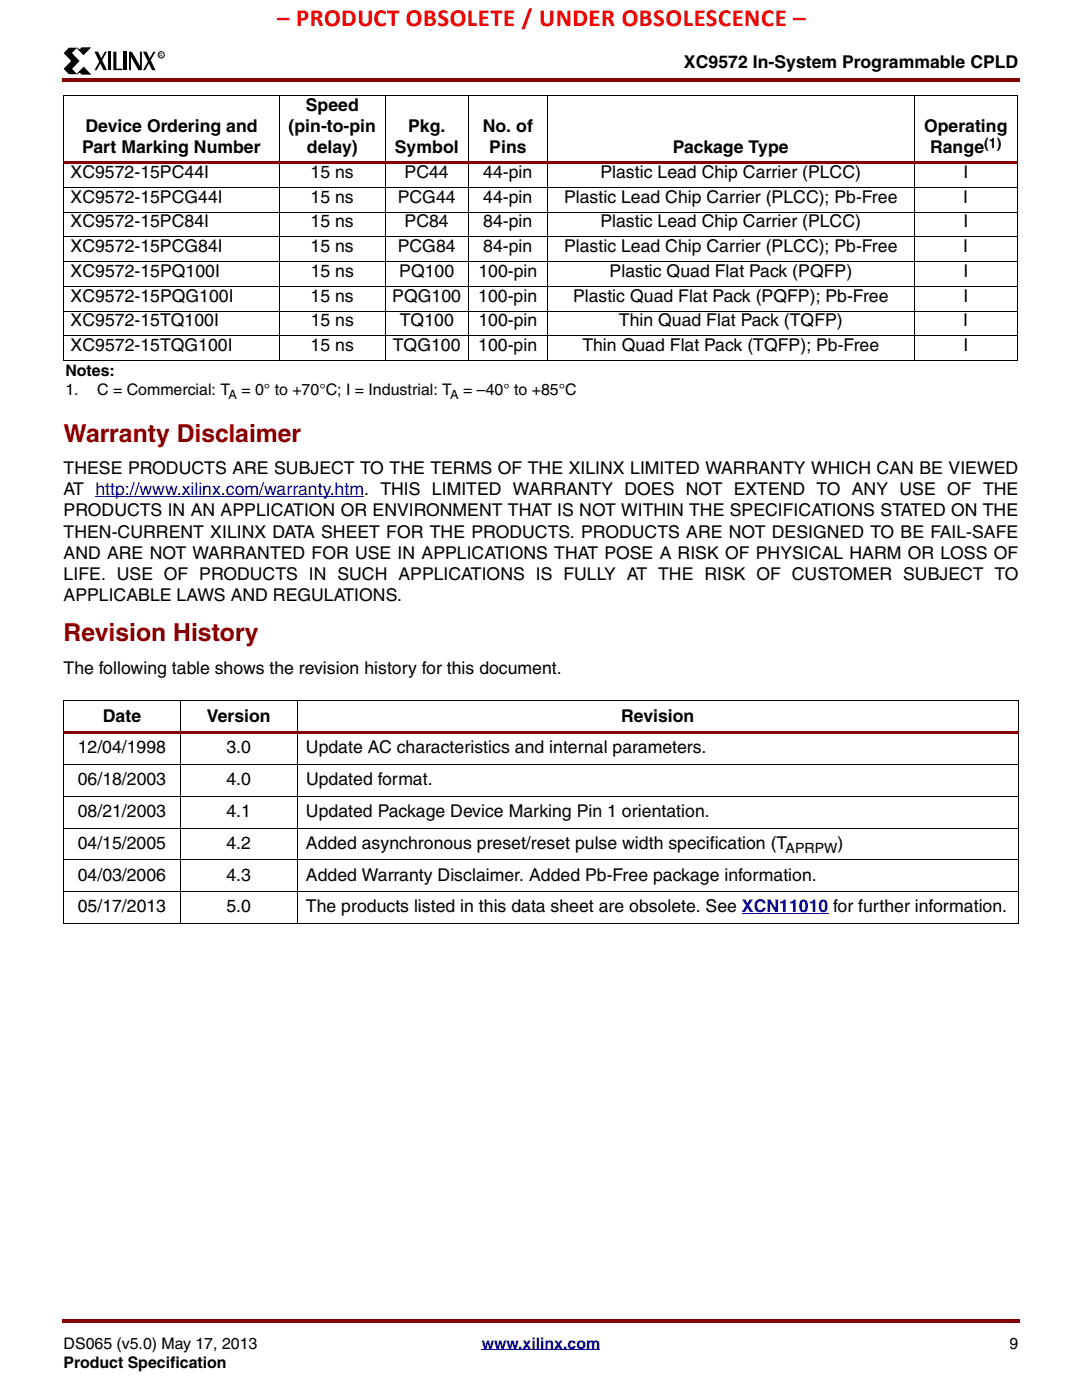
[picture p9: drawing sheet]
<svg xmlns="http://www.w3.org/2000/svg" width="216mm" height="279mm" viewBox="0 0 216 279" stroke-linecap="round" stroke-linejoin="round" font-family="sans-serif">
<defs><g id="words">
<text font-size="4.9" fill="#f00" x="55.3" y="5.2">– PRODUCT OBSOLETE / UNDER OBSOLESCENCE –</text>
<g font-size="4.9" fill="#850000">
<text x="12.7" y="88.1">Warranty Disclaimer</text>
<text x="12.7" y="128">Revision History</text>
</g>
<g font-size="3.5">
<text x="136.5" y="13.6">XC9572 In-System Programmable CPLD</text>
<text x="61" y="22.1">Speed</text>
<text x="17" y="26.3">Device Ordering and</text>
<text x="57.6" y="26.3">(pin-to-pin</text>
<text x="81.4" y="26.3">Pkg.</text>
<text x="96.3" y="26.3">No. of</text>
<text x="184.4" y="26.3">Operating</text>
<text x="14.1" y="35.5">XC9572-15PC44I</text>
<text x="16.4" y="30.6">Part Marking Number</text>
<text x="61.3" y="30.6">delay)</text>
<text x="62" y="35.5">15 ns</text>
<text x="78.8" y="30.6">Symbol</text>
<text x="80.7" y="35.5">PC44</text>
<text x="96.4" y="35.5">44-pin</text>
<text x="97.6" y="30.6">Pins</text>
<text x="119.8" y="35.5">Plastic Lead Chip Carrier (PLCC)</text>
<text x="134.3" y="30.6">Package Type</text>
<text x="185.6" y="30.6">Range</text>
<text x="192.2" y="35.5">I</text>
<text x="14.1" y="40.4">XC9572-15PCG44I</text>
<text x="62" y="40.4">15 ns</text>
<text x="79.4" y="40.4">PCG44</text>
<text x="96.4" y="40.4">44-pin</text>
<text x="112.6" y="40.4">Plastic Lead Chip Carrier (PLCC); Pb-Free</text>
<text x="192.2" y="40.4">I</text>
<text x="14.1" y="45.4">XC9572-15PC84I</text>
<text x="62" y="45.4">15 ns</text>
<text x="80.7" y="45.4">PC84</text>
<text x="96.4" y="45.4">84-pin</text>
<text x="119.8" y="45.4">Plastic Lead Chip Carrier (PLCC)</text>
<text x="192.2" y="45.4">I</text>
<text x="14.1" y="50.3">XC9572-15PCG84I</text>
<text x="62" y="50.3">15 ns</text>
<text x="79.4" y="50.3">PCG84</text>
<text x="96.4" y="50.3">84-pin</text>
<text x="112.6" y="50.3">Plastic Lead Chip Carrier (PLCC); Pb-Free</text>
<text x="192.2" y="50.3">I</text>
<text x="14.1" y="55.3">XC9572-15PQ100I</text>
<text x="62" y="55.3">15 ns</text>
<text x="79.7" y="55.3">PQ100</text>
<text x="95.5" y="55.3">100-pin</text>
<text x="121.6" y="55.3">Plastic Quad Flat Pack (PQFP)</text>
<text x="192.2" y="55.3">I</text>
<text x="14.1" y="60.2">XC9572-15PQG100I</text>
<text x="14.1" y="65.2">XC9572-15TQ100I</text>
<text x="62" y="60.2">15 ns</text>
<text x="62" y="65.2">15 ns</text>
<text x="78.3" y="60.2">PQG100</text>
<text x="79.8" y="65.2">TQ100</text>
<text x="95.4" y="60.2">100-pin</text>
<text x="95.5" y="65.2">100-pin</text>
<text x="114.3" y="60.2">Plastic Quad Flat Pack (PQFP); Pb-Free</text>
<text x="123.5" y="65.2">Thin Quad Flat Pack (TQFP)</text>
<text x="192.2" y="65.2">I</text>
<text x="192.2" y="60.2">I</text>
<text x="14.1" y="70.1">XC9572-15TQG100I</text>
<text x="62" y="70.1">15 ns</text>
<text x="78.4" y="70.1">TQG100</text>
<text x="95.4" y="70.1">100-pin</text>
<text x="116.2" y="70.1">Thin Quad Flat Pack (TQFP); Pb-Free</text>
<text x="192.2" y="70.1">I</text>
<text x="12.7" y="94.6">THESE PRODUCTS ARE SUBJECT TO THE TERMS OF THE XILINX LIMITED WARRANTY WHICH CAN BE VIEWED</text>
<text x="12.7" y="98.8">AT http://www.xilinx.com/warranty.htm. THIS LIMITED WARRANTY DOES NOT EXTEND TO ANY USE OF THE</text>
<text x="12.7" y="103.1">PRODUCTS IN AN APPLICATION OR ENVIRONMENT THAT IS NOT WITHIN THE SPECIFICATIONS STATED ON THE</text>
<text x="12.7" y="107.3">THEN-CURRENT XILINX DATA SHEET FOR THE PRODUCTS. PRODUCTS ARE NOT DESIGNED TO BE FAIL-SAFE</text>
<text x="12.7" y="111.5">AND ARE NOT WARRANTED FOR USE IN APPLICATIONS THAT POSE A RISK OF PHYSICAL HARM OR LOSS OF</text>
<text x="12.7" y="115.8">LIFE. USE OF PRODUCTS IN SUCH APPLICATIONS IS FULLY AT THE RISK OF CUSTOMER SUBJECT TO</text>
<text x="12.7" y="120">APPLICABLE LAWS AND REGULATIONS.</text>
<text x="12.7" y="134.5">The following table shows the revision history for this document.</text>
<text x="20.5" y="144">Date</text>
<text x="41.3" y="144">Version</text>
<text x="123.9" y="144">Revision</text>
<text x="15.5" y="150.3">12/04/1998</text>
<text x="45.2" y="150.3">3.0</text>
<text x="61" y="150.3">Update AC characteristics and internal parameters.</text>
<text x="15.5" y="156.7">06/18/2003</text>
<text x="45.2" y="156.7">4.0</text>
<text x="61.1" y="156.7">Updated format.</text>
<text x="15.5" y="163">08/21/2003</text>
<text x="45.2" y="163">4.1</text>
<text x="61.1" y="163">Updated Package Device Marking Pin 1 orientation.</text>
<text x="15.5" y="169.4">04/15/2005</text>
<text x="45.2" y="169.4">4.2</text>
<text x="61" y="169.4">Added asynchronous preset/reset pulse width specification (T</text>
<text x="167.1" y="169.4">)</text>
<text x="15.5" y="175.7">04/03/2006</text>
<text x="45.2" y="175.7">4.3</text>
<text x="61" y="175.7">Added Warranty Disclaimer. Added Pb-Free package information.</text>
<text x="15.5" y="182.1">05/17/2013</text>
<text x="45.2" y="182.1">5.0</text>
<text x="61.1" y="182.1">The products listed in this data sheet are obsolete. See XCN11010 for further information.</text>
</g>
<g font-size="3.2">
<text x="13" y="75">Notes:</text>
<text x="13" y="78.8">1.</text>
<text x="19.4" y="78.8">C = Commercial: T</text>
<text x="48.2" y="78.8">= 0° to +70°C; I = Industrial: T</text>
<text x="92.4" y="78.8">= –40° to +85°C</text>
<text x="12.7" y="269.2">DS065 (v5.0) May 17, 2013</text>
<text x="201.4" y="269.2">9</text>
<text x="12.7" y="273">Product Specification</text>
</g>
<text font-size="3.2" fill="#00f" x="96.1" y="269.2">www.xilinx.com</text>
<g font-size="2.8">
<text x="196.4" y="29.5">(1)</text>
<text x="156.8" y="170.3">APRPW</text>
</g>
<g font-size="2.5">
<text x="45.6" y="79.6">A</text>
<text x="89.9" y="79.6">A</text>
</g>
<text font-size="1" x="31.8" y="11.3">R</text>
</g></defs>
<g fill="#850000">
<path d="M12.4 15.5h.3v.7h-.3z"/>
<path d="M12.7 15.5h190.8v.7h-190.8z"/>
</g>
<path d="M12.7 267.1h190.5v9.8h-190.5z" fill="#fff"/>
<path d="M96.1 269.4h23.7" fill="none" stroke="#00f" stroke-width=".2"/>
<g fill="#850000">
<path d="M12.4 263.2h.3v.7h-.3z"/>
<path d="M12.7 263.2h190.8v.7h-190.8z"/>
</g>
<path d="M12.7 9.5h20.1v5.3h-20.1z" fill="#fff"/>
<path d="M13.7 9.5h1.7l-1 1.1 1.5 1.6-1.5 1.5 1 1.1h-1.7l-1-1.1 1.5-1.5-1.5-1.6zM18.8 10.3h.8l1.7 3.7h-.6zM20.9 10.3h.4l-2 3.7h-.5zM21.5 10.3h.6v3.7h-.6zM22.6 10.3h.6v3.4h1.2v.3h-1.8zM24.7 10.3h.6v3.7h-.6zM25.7 10.3h.6l1.6 2.9v-2.9h.4v3.7h-.7l-1.5-2.6v2.6h-.4zM28.5 10.3h.8l1.7 3.7h-.7zM30.6 10.3h.4l-2 3.7h-.5z" fill="#000"/>
<path d="M15.4 9.5l.5 .5 .4-.4h1.6l-1.2 1.3zM16.7 13.4l1.3 1.4h-1.7l-.4-.5-.5 .5z" fill="#000" stroke="#000" stroke-width=".2"/>
<g fill="none" stroke="#000" stroke-width=".2">
<path d="M12.7 19.1h190.4M12.7 19.1v52.8M55.8 19v53M76.9 19v53M93.5 19v53M109.2 19v53M182.4 19v53M203 19.1v52.8"/>
<circle cx="32.2" cy="11" r=".62"/>
</g>
<path d="M19 99.1h53.7M148 182.4h17.3" fill="none" stroke="#00f" stroke-width=".2"/>
<path d="M12.7 32.2h190.4v.5h-190.4z" fill="#850000"/>
<g fill="none" stroke="#000" stroke-width=".2">
<path d="M12.7 37.4h190.4M12.7 42.3h190.4M12.7 47.3h190.4M12.7 52.2h190.4M12.7 57.2h190.4M12.7 62.1h190.4M12.7 67h190.4M12.7 72h190.4M12.7 139.9h190.5M12.7 139.9v44.4M36 139.8v44.6M59.3 139.8v44.6"/>
<path d="M203.2 139.9v44.4"/>
</g>
<path d="M12.7 146h190.5v.5h-190.5z" fill="#850000"/>
<path d="M12.7 152.6h190.5M12.7 158.9h190.5M12.7 165.3h190.5M12.7 171.6h190.5M12.7 178h190.5M12.7 184.3h190.5" fill="none" stroke="#000" stroke-width=".2"/>
<use href="#words"/>
</svg>
